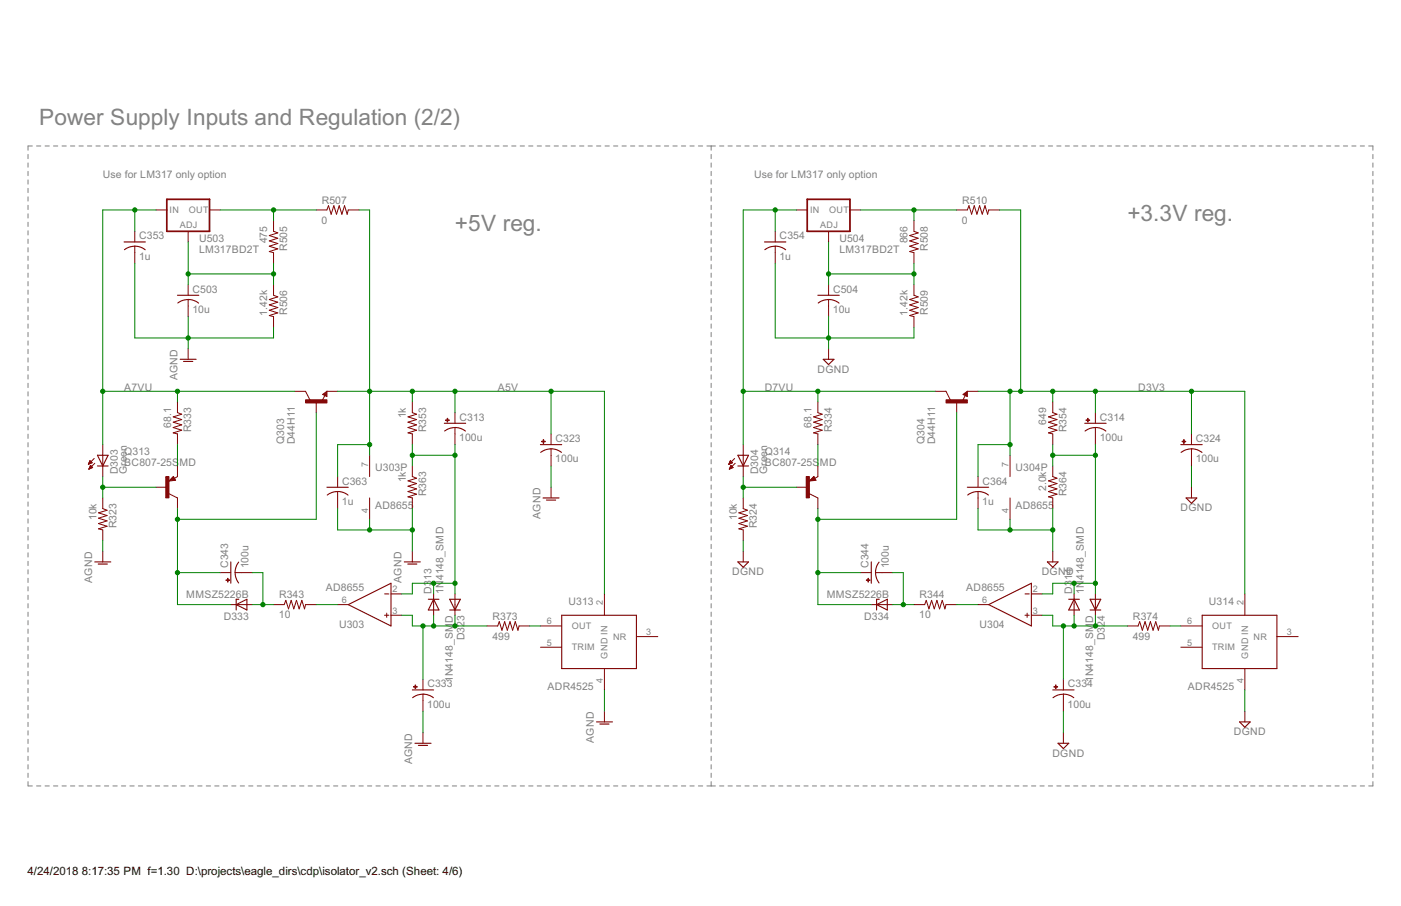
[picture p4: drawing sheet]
<svg xmlns="http://www.w3.org/2000/svg" width="432mm" height="279mm" viewBox="0 0 432 279" stroke-linecap="round" stroke-linejoin="round" font-family="sans-serif">
<defs><g id="words">
<g font-size="7.8" fill="#808080">
<text x="12.1" y="38.4">Power Supply Inputs and Regulation (2/2)</text>
<text x="140.2" y="71.3">+5V reg.</text>
<text x="347.5" y="68">+3.3V reg.</text>
</g>
<g font-size="4">
<text x="8.5" y="269.9">4/24/2018</text>
<text x="25.2" y="269.9">8:17:35 PM f=1.30 D:\projects\eagle_dirs\cdp\isolator_v2.sch (Sheet: 4/6)</text>
</g>
<g font-size="3.6" fill="#808080">
<text x="31.7" y="54.9">Use for LM317 only option</text>
<text x="232.4" y="54.9">Use for LM317 only option</text>
<text x="99.2" y="62.8">R507</text>
<text x="296.6" y="62.8">R510</text>
<text x="99.1" y="69">0</text>
<text x="296.5" y="69">0</text>
<text x="42.9" y="73.8">C353</text>
<text x="61.3" y="77.9">LM317BD2T</text>
<text x="61.3" y="74.6">U503</text>
<text x="82.3" y="75.1" transform="rotate(-90 82.3 75.1)">475</text>
<text x="88.6" y="77.5" transform="rotate(-90 88.6 77.5)">R505</text>
<text x="240.3" y="73.8">C354</text>
<text x="258.7" y="77.9">LM317BD2T</text>
<text x="258.7" y="74.6">U504</text>
<text x="279.7" y="75.1" transform="rotate(-90 279.7 75.1)">866</text>
<text x="285.9" y="77.5" transform="rotate(-90 285.9 77.5)">R508</text>
<text x="42.9" y="80">1u</text>
<text x="240.2" y="80">1u</text>
<text x="59.4" y="90.2">C503</text>
<text x="256.7" y="90.2">C504</text>
<text x="59.3" y="96.5">10u</text>
<text x="82.3" y="97.4" transform="rotate(-90 82.3 97.4)">1.42k</text>
<text x="88.6" y="97.2" transform="rotate(-90 88.6 97.2)">R506</text>
<text x="256.7" y="96.5">10u</text>
<text x="279.7" y="97.4" transform="rotate(-90 279.7 97.4)">1.42k</text>
<text x="285.9" y="97.2" transform="rotate(-90 285.9 97.2)">R509</text>
<text x="54.7" y="117.3" transform="rotate(-90 54.7 117.3)">AGND</text>
<text x="252" y="114.9">DGND</text>
<text x="38.3" y="120.7">A7VU</text>
<text x="153.4" y="120.7">A5V</text>
<text x="235.7" y="120.7">D7VU</text>
<text x="350.8" y="120.7">D3V3</text>
<text x="52.7" y="131.9" transform="rotate(-90 52.7 131.9)">68.1</text>
<text x="125.1" y="129" transform="rotate(-90 125.1 129)">1k</text>
<text x="141.6" y="129.7">C313</text>
<text x="250.1" y="131.9" transform="rotate(-90 250.1 131.9)">68.1</text>
<text x="322.5" y="131" transform="rotate(-90 322.5 131)">649</text>
<text x="339" y="129.7">C314</text>
<text x="58.9" y="133.4" transform="rotate(-90 58.9 133.4)">R333</text>
<text x="87.6" y="137.1" transform="rotate(-90 87.6 137.1)">Q303</text>
<text x="90.9" y="137.1" transform="rotate(-90 90.9 137.1)">D44H11</text>
<text x="131.3" y="133.4" transform="rotate(-90 131.3 133.4)">R353</text>
<text x="141.5" y="136">100u</text>
<text x="171.2" y="136.3">C323</text>
<text x="256.3" y="133.4" transform="rotate(-90 256.3 133.4)">R334</text>
<text x="285" y="137.1" transform="rotate(-90 285 137.1)">Q304</text>
<text x="288.3" y="137.1" transform="rotate(-90 288.3 137.1)">D44H11</text>
<text x="328.7" y="133.4" transform="rotate(-90 328.7 133.4)">R354</text>
<text x="338.9" y="136">100u</text>
<text x="368.6" y="136.3">C324</text>
<text x="38.3" y="143.7">BC807-25S</text>
<text x="38.3" y="140.4">Q313</text>
<text x="55.3" y="143.7">MD</text>
<text x="171.2" y="142.5">100u</text>
<text x="235.7" y="143.7">BC807-25S</text>
<text x="235.7" y="140.4">Q314</text>
<text x="252.7" y="143.7">MD</text>
<text x="368.5" y="142.5">100u</text>
<text x="36.3" y="146.3" transform="rotate(-90 36.3 146.3)">D303</text>
<text x="39.1" y="146.3" transform="rotate(-90 39.1 146.3)">Green</text>
<text x="105.4" y="149.4">C363</text>
<text x="115.6" y="145.3">U303P</text>
<text x="125.1" y="148.8" transform="rotate(-90 125.1 148.8)">1k</text>
<text x="233.7" y="146.3" transform="rotate(-90 233.7 146.3)">D304</text>
<text x="236.5" y="146.3" transform="rotate(-90 236.5 146.3)">Green</text>
<text x="302.8" y="149.4">C364</text>
<text x="313" y="145.3">U304P</text>
<text x="105.4" y="155.7">1u</text>
<text x="131.3" y="153.1" transform="rotate(-90 131.3 153.1)">R363</text>
<text x="302.7" y="155.7">1u</text>
<text x="322.5" y="151.5" transform="rotate(-90 322.5 151.5)">2.0k</text>
<text x="328.7" y="153.1" transform="rotate(-90 328.7 153.1)">R364</text>
<text x="29.7" y="160.4" transform="rotate(-90 29.7 160.4)">10k</text>
<text x="115.6" y="156.8">AD8655</text>
<text x="166.6" y="160.1" transform="rotate(-90 166.6 160.1)">AGND</text>
<text x="227.1" y="160.4" transform="rotate(-90 227.1 160.4)">10k</text>
<text x="313" y="156.8">AD8655</text>
<text x="363.8" y="157.7">DGND</text>
<text x="35.9" y="163" transform="rotate(-90 35.9 163)">R323</text>
<text x="233.3" y="163" transform="rotate(-90 233.3 163)">R324</text>
<text x="28.4" y="179.8" transform="rotate(-90 28.4 179.8)">AGND</text>
<text x="70.3" y="175.2" transform="rotate(-90 70.3 175.2)">C343</text>
<text x="76.6" y="175.3" transform="rotate(-90 76.6 175.3)">100u</text>
<text x="123.8" y="179.8" transform="rotate(-90 123.8 179.8)">AGND</text>
<text x="133" y="178.9" transform="rotate(-90 133 178.9)">13</text>
<text x="136.6" y="178.9" transform="rotate(-90 136.6 178.9)">4148_SMD</text>
<text x="225.7" y="177.4">DGND</text>
<text x="267.7" y="175.2" transform="rotate(-90 267.7 175.2)">C344</text>
<text x="274" y="175.3" transform="rotate(-90 274 175.3)">100u</text>
<text x="321.1" y="177.4">DGND</text>
<text x="330.4" y="178.9" transform="rotate(-90 330.4 178.9)">14</text>
<text x="334" y="178.9" transform="rotate(-90 334 178.9)">4148_SMD</text>
<text x="57.4" y="184.3">MMSZ5226B</text>
<text x="86" y="184.5">R343</text>
<text x="100.4" y="182.2">AD8655</text>
<text x="133" y="183.1" transform="rotate(-90 133 183.1)">D3</text>
<text x="136.6" y="183.2" transform="rotate(-90 136.6 183.2)">1N</text>
<text x="254.8" y="184.3">MMSZ5226B</text>
<text x="283.4" y="184.5">R344</text>
<text x="297.8" y="182.2">AD8655</text>
<text x="330.4" y="183.1" transform="rotate(-90 330.4 183.1)">D3</text>
<text x="334" y="183.2" transform="rotate(-90 334 183.2)">1N</text>
<text x="69" y="191.2">D333</text>
<text x="86" y="190.7">10</text>
<text x="151.8" y="191.1">R373</text>
<text x="175.2" y="186.5">U313</text>
<text x="266.4" y="191.2">D334</text>
<text x="283.3" y="190.7">10</text>
<text x="349.2" y="191.1">R374</text>
<text x="372.6" y="186.5">U314</text>
<text x="104.5" y="193.7">U303</text>
<text x="139.5" y="192.1" transform="rotate(-90 139.5 192.1)">D</text>
<text x="143.2" y="197.5" transform="rotate(-90 143.2 197.5)">D323</text>
<text x="151.7" y="197.3">499</text>
<text x="301.9" y="193.7">U304</text>
<text x="336.9" y="192.1" transform="rotate(-90 336.9 192.1)">D</text>
<text x="340.5" y="197.5" transform="rotate(-90 340.5 197.5)">D324</text>
<text x="349.1" y="197.3">499</text>
<text x="131.7" y="211.9">C333</text>
<text x="139.5" y="210.5" transform="rotate(-90 139.5 210.5)">1N4148_SM</text>
<text x="168.7" y="212.8">ADR4525</text>
<text x="329.1" y="211.9">C334</text>
<text x="336.9" y="210.5" transform="rotate(-90 336.9 210.5)">1N4148_SM</text>
<text x="366.1" y="212.8">ADR4525</text>
<text x="131.7" y="218.2">100u</text>
<text x="329.1" y="218.2">100u</text>
<text x="380.3" y="226.7">DGND</text>
<text x="183" y="229.2" transform="rotate(-90 183 229.2)">AGND</text>
<text x="324.3" y="233.3">DGND</text>
<text x="127.1" y="235.7" transform="rotate(-90 127.1 235.7)">AGND</text>
</g>
<g font-size="3.1" fill="#808080">
<text x="52.3" y="65.6">IN</text>
<text x="58.2" y="65.6">OUT</text>
<text x="249.7" y="65.6">IN</text>
<text x="255.6" y="65.6">OUT</text>
<text x="55.4" y="70.3">ADJ</text>
<text x="252.8" y="70.3">ADJ</text>
<text x="113.5" y="144" transform="rotate(-90 113.5 144)">7</text>
<text x="310.8" y="144" transform="rotate(-90 310.8 144)">7</text>
<text x="113.5" y="158.1" transform="rotate(-90 113.5 158.1)">4</text>
<text x="310.8" y="158.1" transform="rotate(-90 310.8 158.1)">4</text>
<text x="105.3" y="186">6</text>
<text x="121" y="182.7">2</text>
<text x="302.7" y="186">6</text>
<text x="318.3" y="182.7">2</text>
<text x="121" y="189.3">3</text>
<text x="185.8" y="186.7" transform="rotate(-90 185.8 186.7)">2</text>
<text x="318.3" y="189.3">3</text>
<text x="383.2" y="186.7" transform="rotate(-90 383.2 186.7)">2</text>
<text x="168.6" y="192.6">6</text>
<text x="176.2" y="194">OUT</text>
<text x="188.9" y="197.3">NR</text>
<text x="199.2" y="195.9">3</text>
<text x="365.9" y="192.6">6</text>
<text x="373.6" y="194">OUT</text>
<text x="386.3" y="197.3">NR</text>
<text x="396.6" y="195.9">3</text>
<text x="168.6" y="199.2">5</text>
<text x="176.2" y="200.6">TRIM</text>
<text x="187.3" y="203.1" transform="rotate(-90 187.3 203.1)">GND IN</text>
<text x="365.9" y="199.2">5</text>
<text x="373.6" y="200.6">TRIM</text>
<text x="384.7" y="203.1" transform="rotate(-90 384.7 203.1)">GND IN</text>
<text x="185.8" y="210.8" transform="rotate(-90 185.8 210.8)">4</text>
<text x="383.2" y="210.8" transform="rotate(-90 383.2 210.8)">4</text>
</g>
</g></defs>
<g fill="#808080" stroke="#808080" stroke-width=".31">
<path d="M8.6 45h1.4z"/>
<path d="M11.3 45h1.3z"/>
<path d="M13.9 45h1.3z"/>
<path d="M16.5 45h1.3z"/>
<path d="M19.1 45h1.3z"/>
<path d="M21.7 45h1.4z"/>
<path d="M24.3 45h1.4z"/>
<path d="M26.9 45h1.4z"/>
<path d="M29.6 45h1.3z"/>
<path d="M32.2 45h1.3z"/>
<path d="M34.8 45h1.3z"/>
<path d="M37.4 45h1.3z"/>
<path d="M40 45h1.3z"/>
<path d="M42.7 45h1.3z"/>
<path d="M45.3 45h1.3z"/>
<path d="M47.9 45h1.3z"/>
<path d="M50.5 45h1.3z"/>
<path d="M53.1 45h1.3z"/>
<path d="M55.7 45h1.3z"/>
<path d="M58.3 45h1.3z"/>
<path d="M60.9 45h1.4z"/>
<path d="M63.6 45h1.3z"/>
<path d="M66.2 45h1.3z"/>
<path d="M68.8 45h1.3z"/>
<path d="M71.4 45h1.3z"/>
<path d="M74 45h1.4z"/>
<path d="M76.6 45h1.4z"/>
<path d="M79.2 45h1.4z"/>
<path d="M81.9 45h1.3z"/>
<path d="M84.5 45h1.3z"/>
<path d="M87.1 45h1.3z"/>
<path d="M89.7 45h1.3z"/>
<path d="M92.3 45h1.3z"/>
<path d="M95 45h1.3z"/>
<path d="M97.6 45h1.3z"/>
<path d="M100.2 45h1.3z"/>
<path d="M102.8 45h1.3z"/>
<path d="M105.4 45h1.3z"/>
<path d="M108 45h1.3z"/>
<path d="M110.6 45h1.4z"/>
<path d="M113.3 45h1.3z"/>
<path d="M115.9 45h1.3z"/>
<path d="M118.5 45h1.3z"/>
<path d="M121.1 45h1.3z"/>
<path d="M123.7 45h1.3z"/>
<path d="M126.3 45h1.4z"/>
<path d="M128.9 45h1.4z"/>
<path d="M131.6 45h1.3z"/>
<path d="M134.2 45h1.3z"/>
<path d="M136.8 45h1.3z"/>
<path d="M139.4 45h1.3z"/>
<path d="M142 45h1.3z"/>
<path d="M144.6 45h1.4z"/>
<path d="M147.3 45h1.3z"/>
<path d="M149.9 45h1.3z"/>
<path d="M152.5 45h1.3z"/>
<path d="M155.1 45h1.3z"/>
<path d="M157.7 45h1.3z"/>
<path d="M160.3 45h1.3z"/>
<path d="M162.9 45h1.4z"/>
<path d="M165.6 45h1.3z"/>
<path d="M168.2 45h1.3z"/>
<path d="M170.8 45h1.3z"/>
<path d="M173.4 45h1.3z"/>
<path d="M176 45h1.3z"/>
<path d="M178.6 45h1.4z"/>
<path d="M181.3 45h1.3z"/>
<path d="M183.9 45h1.3z"/>
<path d="M186.5 45h1.3z"/>
<path d="M189.1 45h1.3z"/>
<path d="M191.7 45h1.3z"/>
<path d="M194.3 45h1.3z"/>
<path d="M196.9 45h1.4z"/>
<path d="M199.6 45h1.3z"/>
<path d="M202.2 45h1.3z"/>
<path d="M204.8 45h1.3z"/>
<path d="M207.4 45h1.3z"/>
<path d="M210 45h1.3z"/>
<path d="M212.6 45h1.4z"/>
<path d="M215.2 45h1.4z"/>
<path d="M217.9 45h1.3z"/>
<path d="M219.2 45h1.3z"/>
<path d="M221.8 45h1.3z"/>
<path d="M224.4 45h1.3z"/>
<path d="M227 45h1.3z"/>
<path d="M229.6 45h1.3z"/>
<path d="M232.2 45h1.3z"/>
<path d="M234.8 45h1.3z"/>
<path d="M237.4 45h1.3z"/>
<path d="M240 45h1.3z"/>
<path d="M242.6 45h1.3z"/>
<path d="M245.2 45h1.3z"/>
<path d="M247.8 45h1.3z"/>
<path d="M250.4 45h1.3z"/>
<path d="M253 45h1.3z"/>
<path d="M255.6 45h1.3z"/>
<path d="M258.1 45h1.4z"/>
<path d="M260.8 45h1.3z"/>
<path d="M263.4 45h1.3z"/>
<path d="M266 45h1.3z"/>
<path d="M268.5 45h1.4z"/>
<path d="M271.1 45h1.4z"/>
<path d="M273.7 45h1.3z"/>
<path d="M276.4 45h1.2z"/>
<path d="M278.9 45h1.3z"/>
<path d="M281.5 45h1.4z"/>
<path d="M284.1 45h1.3z"/>
<path d="M286.7 45h1.3z"/>
<path d="M289.3 45h1.3z"/>
<path d="M291.9 45h1.3z"/>
<path d="M294.5 45h1.3z"/>
<path d="M297.1 45h1.3z"/>
<path d="M299.7 45h1.3z"/>
<path d="M302.3 45h1.3z"/>
<path d="M304.9 45h1.3z"/>
<path d="M307.5 45h1.3z"/>
<path d="M310.1 45h1.3z"/>
<path d="M312.7 45h1.3z"/>
<path d="M315.3 45h1.3z"/>
<path d="M317.9 45h1.3z"/>
<path d="M320.5 45h1.3z"/>
<path d="M323.1 45h1.3z"/>
<path d="M325.7 45h1.3z"/>
<path d="M328.3 45h1.3z"/>
<path d="M330.9 45h1.3z"/>
<path d="M333.5 45h1.3z"/>
<path d="M336.1 45h1.3z"/>
<path d="M338.7 45h1.3z"/>
<path d="M341.3 45h1.3z"/>
<path d="M343.9 45h1.3z"/>
<path d="M346.5 45h1.3z"/>
<path d="M349.1 45h1.3z"/>
<path d="M351.7 45h1.3z"/>
<path d="M354.3 45h1.3z"/>
<path d="M356.9 45h1.3z"/>
<path d="M359.5 45h1.3z"/>
<path d="M362.1 45h1.3z"/>
<path d="M364.7 45h1.3z"/>
<path d="M367.3 45h1.3z"/>
<path d="M369.9 45h1.3z"/>
<path d="M372.5 45h1.3z"/>
<path d="M375.1 45h1.3z"/>
<path d="M377.7 45h1.3z"/>
<path d="M380.3 45h1.3z"/>
<path d="M382.9 45h1.3z"/>
<path d="M385.5 45h1.3z"/>
<path d="M388.1 45h1.3z"/>
<path d="M390.7 45h1.3z"/>
<path d="M393.3 45h1.3z"/>
<path d="M395.9 45h1.3z"/>
<path d="M398.5 45h1.3z"/>
<path d="M401 45h1.4z"/>
<path d="M403.6 45h1.4z"/>
<path d="M406.3 45h1.2z"/>
<path d="M408.9 45h1.2z"/>
<path d="M411.4 45h1.3z"/>
<path d="M414 45h1.4z"/>
<path d="M416.6 45h1.3z"/>
<path d="M419.2 45h1.3z"/>
<path d="M421.8 45h1.3z"/>
<path d="M423.1 45v1.3z"/>
<path d="M423.1 47.6v1.3z"/>
<path d="M423.1 50.2v1.4z"/>
<path d="M423.1 52.9v1.3z"/>
<path d="M423.1 55.5v1.3z"/>
<path d="M423.1 58.1v1.3z"/>
<path d="M423.1 60.7v1.3z"/>
<path d="M423.1 63.3v1.3z"/>
<path d="M423.1 65.9v1.3z"/>
<path d="M423.1 68.5v1.3z"/>
<path d="M423.1 71.1v1.4z"/>
<path d="M423.1 73.8v1.3z"/>
<path d="M423.1 76.4v1.3z"/>
<path d="M423.1 79v1.3z"/>
<path d="M423.1 81.6v1.3z"/>
<path d="M423.1 84.2v1.3z"/>
<path d="M423.1 86.8v1.4z"/>
<path d="M423.1 89.5v1.3z"/>
<path d="M423.1 92.1v1.3z"/>
<path d="M423.1 94.7v1.3z"/>
<path d="M423.1 97.3v1.3z"/>
<path d="M423.1 99.9v1.3z"/>
<path d="M423.1 102.5v1.3z"/>
<path d="M423.1 105.1v1.3z"/>
<path d="M423.1 107.7v1.4z"/>
<path d="M423.1 110.4v1.3z"/>
<path d="M423.1 113v1.3z"/>
<path d="M423.1 115.6v1.3z"/>
<path d="M423.1 118.2v1.3z"/>
<path d="M423.1 120.8v1.3z"/>
<path d="M423.1 123.4v1.4z"/>
<path d="M423.1 126v1.4z"/>
<path d="M423.1 128.7v1.3z"/>
<path d="M423.1 131.3v1.3z"/>
<path d="M423.1 133.9v1.3z"/>
<path d="M423.1 136.5v1.3z"/>
<path d="M423.1 139.1v1.3z"/>
<path d="M423.1 141.7v1.3z"/>
<path d="M423.1 144.3v1.3z"/>
<path d="M423.1 147v1.3z"/>
<path d="M423.1 149.6v1.3z"/>
<path d="M423.1 152.2v1.3z"/>
<path d="M423.1 154.8v1.3z"/>
<path d="M423.1 157.4v1.3z"/>
<path d="M423.1 160v1.3z"/>
<path d="M423.1 162.6v1.4z"/>
<path d="M423.1 165.2v1.4z"/>
<path d="M423.1 167.9v1.3z"/>
<path d="M423.1 170.5v1.3z"/>
<path d="M423.1 173.1v1.3z"/>
<path d="M423.1 175.7v1.3z"/>
<path d="M423.1 178.3v1.3z"/>
<path d="M423.1 180.9v1.3z"/>
<path d="M423.1 183.5v1.4z"/>
<path d="M423.1 186.2v1.3z"/>
<path d="M423.1 188.8v1.3z"/>
<path d="M423.1 191.4v1.3z"/>
<path d="M423.1 194v1.3z"/>
<path d="M423.1 196.6v1.3z"/>
<path d="M423.1 199.2v1.4z"/>
<path d="M423.1 201.8v1.4z"/>
<path d="M423.1 204.4v1.4z"/>
<path d="M423.1 207.1v1.3z"/>
<path d="M423.1 209.7v1.3z"/>
<path d="M423.1 212.3v1.3z"/>
<path d="M423.1 214.9v1.3z"/>
<path d="M423.1 217.5v1.3z"/>
<path d="M423.1 220.1v1.4z"/>
<path d="M423.1 222.8v1.3z"/>
<path d="M423.1 225.4v1.3z"/>
<path d="M423.1 228v1.3z"/>
<path d="M423.1 230.6v1.3z"/>
<path d="M423.1 233.2v1.3z"/>
<path d="M423.1 235.8v1.4z"/>
<path d="M423.1 238.4v1.4z"/>
<path d="M423.1 241v1.4z"/>
<path d="M421.9 242.4h1.2z"/>
<path d="M419.2 242.4h1.4z"/>
<path d="M416.6 242.4h1.4z"/>
<path d="M414.1 242.4h1.3z"/>
<path d="M411.5 242.4h1.2z"/>
<path d="M408.9 242.4h1.3z"/>
<path d="M406.3 242.4h1.3z"/>
<path d="M403.7 242.4h1.3z"/>
<path d="M401.1 242.4h1.3z"/>
<path d="M398.5 242.4h1.3z"/>
<path d="M395.9 242.4h1.3z"/>
<path d="M393.3 242.4h1.3z"/>
<path d="M390.7 242.4h1.3z"/>
<path d="M388.1 242.4h1.3z"/>
<path d="M385.5 242.4h1.3z"/>
<path d="M382.9 242.4h1.3z"/>
<path d="M380.3 242.4h1.3z"/>
<path d="M377.7 242.4h1.3z"/>
<path d="M375.1 242.4h1.3z"/>
<path d="M372.5 242.4h1.3z"/>
<path d="M369.9 242.4h1.3z"/>
<path d="M367.3 242.4h1.3z"/>
<path d="M364.7 242.4h1.3z"/>
<path d="M362.1 242.4h1.3z"/>
<path d="M359.5 242.4h1.3z"/>
<path d="M356.9 242.4h1.3z"/>
<path d="M354.3 242.4h1.3z"/>
<path d="M351.7 242.4h1.3z"/>
<path d="M349.1 242.4h1.3z"/>
<path d="M346.5 242.4h1.3z"/>
<path d="M343.9 242.4h1.3z"/>
<path d="M341.3 242.4h1.3z"/>
<path d="M338.7 242.4h1.3z"/>
<path d="M336.1 242.4h1.3z"/>
<path d="M333.5 242.4h1.3z"/>
<path d="M330.9 242.4h1.3z"/>
<path d="M328.3 242.4h1.3z"/>
<path d="M325.7 242.4h1.3z"/>
<path d="M323.1 242.4h1.3z"/>
<path d="M320.5 242.4h1.3z"/>
<path d="M317.9 242.4h1.3z"/>
<path d="M315.3 242.4h1.3z"/>
<path d="M312.7 242.4h1.3z"/>
<path d="M310.1 242.4h1.3z"/>
<path d="M307.5 242.4h1.3z"/>
<path d="M304.9 242.4h1.3z"/>
<path d="M302.3 242.4h1.3z"/>
<path d="M299.7 242.4h1.3z"/>
<path d="M297.1 242.4h1.3z"/>
<path d="M294.5 242.4h1.3z"/>
<path d="M292 242.4h1.2z"/>
<path d="M289.3 242.4h1.3z"/>
<path d="M286.7 242.4h1.4z"/>
<path d="M284.1 242.4h1.4z"/>
<path d="M281.6 242.4h1.3z"/>
<path d="M279 242.4h1.2z"/>
<path d="M276.4 242.4h1.3z"/>
<path d="M273.7 242.4h1.4z"/>
<path d="M271.2 242.4h1.3z"/>
<path d="M268.6 242.4h1.3z"/>
<path d="M266 242.4h1.3z"/>
<path d="M263.4 242.4h1.3z"/>
<path d="M260.8 242.4h1.3z"/>
<path d="M258.2 242.4h1.3z"/>
<path d="M255.6 242.4h1.3z"/>
<path d="M253 242.4h1.3z"/>
<path d="M250.4 242.4h1.3z"/>
<path d="M247.8 242.4h1.3z"/>
<path d="M245.2 242.4h1.3z"/>
<path d="M242.6 242.4h1.3z"/>
<path d="M240 242.4h1.3z"/>
<path d="M237.4 242.4h1.3z"/>
<path d="M234.8 242.4h1.3z"/>
<path d="M232.2 242.4h1.3z"/>
<path d="M229.6 242.4h1.3z"/>
<path d="M227 242.4h1.3z"/>
<path d="M224.4 242.4h1.3z"/>
<path d="M221.8 242.4h1.3z"/>
<path d="M219.2 242.4h1.3z"/>
<path d="M217.9 242.4h1.3z"/>
<path d="M215.2 242.4h1.4z"/>
<path d="M212.6 242.4h1.4z"/>
<path d="M210 242.4h1.3z"/>
<path d="M207.4 242.4h1.3z"/>
<path d="M204.8 242.4h1.3z"/>
<path d="M202.2 242.4h1.3z"/>
<path d="M199.6 242.4h1.3z"/>
<path d="M197 242.4h1.3z"/>
<path d="M194.3 242.4h1.3z"/>
<path d="M191.7 242.4h1.3z"/>
<path d="M189.1 242.4h1.3z"/>
<path d="M186.5 242.4h1.3z"/>
<path d="M183.9 242.4h1.3z"/>
<path d="M181.3 242.4h1.3z"/>
<path d="M178.6 242.4h1.4z"/>
<path d="M176 242.4h1.3z"/>
<path d="M173.4 242.4h1.3z"/>
<path d="M170.8 242.4h1.3z"/>
<path d="M168.2 242.4h1.3z"/>
<path d="M165.6 242.4h1.3z"/>
<path d="M162.9 242.4h1.4z"/>
<path d="M160.3 242.4h1.3z"/>
<path d="M157.7 242.4h1.3z"/>
<path d="M155.1 242.4h1.3z"/>
<path d="M152.5 242.4h1.3z"/>
<path d="M149.9 242.4h1.3z"/>
<path d="M147.3 242.4h1.3z"/>
<path d="M144.6 242.4h1.4z"/>
<path d="M142 242.4h1.3z"/>
<path d="M139.4 242.4h1.3z"/>
<path d="M136.8 242.4h1.3z"/>
<path d="M134.2 242.4h1.3z"/>
<path d="M131.6 242.4h1.3z"/>
<path d="M128.9 242.4h1.4z"/>
<path d="M126.3 242.4h1.4z"/>
<path d="M123.7 242.4h1.3z"/>
<path d="M121.1 242.4h1.3z"/>
<path d="M118.5 242.4h1.3z"/>
<path d="M115.9 242.4h1.3z"/>
<path d="M113.3 242.4h1.3z"/>
<path d="M110.6 242.4h1.4z"/>
<path d="M108 242.4h1.3z"/>
<path d="M105.4 242.4h1.3z"/>
<path d="M102.8 242.4h1.3z"/>
<path d="M100.2 242.4h1.3z"/>
<path d="M97.6 242.4h1.3z"/>
<path d="M95 242.4h1.3z"/>
<path d="M92.3 242.4h1.4z"/>
<path d="M89.7 242.4h1.3z"/>
<path d="M87.1 242.4h1.3z"/>
<path d="M84.5 242.4h1.3z"/>
<path d="M81.9 242.4h1.3z"/>
<path d="M79.3 242.4h1.3z"/>
<path d="M76.6 242.4h1.4z"/>
<path d="M74 242.4h1.4z"/>
<path d="M71.4 242.4h1.3z"/>
<path d="M68.8 242.4h1.3z"/>
<path d="M66.2 242.4h1.3z"/>
<path d="M63.6 242.4h1.3z"/>
<path d="M61 242.4h1.3z"/>
<path d="M58.3 242.4h1.4z"/>
<path d="M55.7 242.4h1.3z"/>
<path d="M53.1 242.4h1.3z"/>
<path d="M50.5 242.4h1.3z"/>
<path d="M47.9 242.4h1.3z"/>
<path d="M45.3 242.4h1.3z"/>
<path d="M42.7 242.4h1.3z"/>
<path d="M40 242.4h1.4z"/>
<path d="M37.4 242.4h1.3z"/>
<path d="M34.8 242.4h1.3z"/>
<path d="M32.2 242.4h1.3z"/>
<path d="M29.6 242.4h1.3z"/>
<path d="M27 242.4h1.3z"/>
<path d="M24.3 242.4h1.4z"/>
<path d="M21.7 242.4h1.4z"/>
<path d="M19.1 242.4h1.3z"/>
<path d="M16.5 242.4h1.3z"/>
<path d="M13.9 242.4h1.3z"/>
<path d="M11.3 242.4h1.3z"/>
<path d="M8.7 242.4h1.3z"/>
<path d="M8.6 241v1.4z"/>
<path d="M8.6 238.4v1.4z"/>
<path d="M8.6 235.8v1.4z"/>
<path d="M8.6 233.2v1.3z"/>
<path d="M8.6 230.6v1.3z"/>
<path d="M8.6 228v1.3z"/>
<path d="M8.6 225.4v1.3z"/>
<path d="M8.6 222.8v1.3z"/>
<path d="M8.6 220.1v1.4z"/>
<path d="M8.6 217.5v1.3z"/>
<path d="M8.6 214.9v1.3z"/>
<path d="M8.6 212.3v1.3z"/>
<path d="M8.6 209.7v1.3z"/>
<path d="M8.6 207.1v1.3z"/>
<path d="M8.6 204.4v1.4z"/>
<path d="M8.6 201.8v1.4z"/>
<path d="M8.6 199.2v1.4z"/>
<path d="M8.6 196.6v1.3z"/>
<path d="M8.6 194v1.3z"/>
<path d="M8.6 191.4v1.3z"/>
<path d="M8.6 188.8v1.3z"/>
<path d="M8.6 186.2v1.3z"/>
<path d="M8.6 183.6v1.3z"/>
<path d="M8.6 180.9v1.3z"/>
<path d="M8.6 178.3v1.3z"/>
<path d="M8.6 175.7v1.3z"/>
<path d="M8.6 173.1v1.3z"/>
<path d="M8.6 170.5v1.3z"/>
<path d="M8.6 167.9v1.3z"/>
<path d="M8.6 165.2v1.4z"/>
<path d="M8.6 162.6v1.4z"/>
<path d="M8.6 160v1.3z"/>
<path d="M8.6 157.4v1.3z"/>
<path d="M8.6 154.8v1.3z"/>
<path d="M8.6 152.2v1.3z"/>
<path d="M8.6 149.6v1.3z"/>
<path d="M8.6 147v1.3z"/>
<path d="M8.6 144.3v1.4z"/>
<path d="M8.6 141.7v1.3z"/>
<path d="M8.6 139.1v1.3z"/>
<path d="M8.6 136.5v1.3z"/>
<path d="M8.6 133.9v1.3z"/>
<path d="M8.6 131.3v1.3z"/>
<path d="M8.6 128.7v1.3z"/>
<path d="M8.6 126v1.4z"/>
<path d="M8.6 123.4v1.4z"/>
<path d="M8.6 120.8v1.3z"/>
<path d="M8.6 118.2v1.3z"/>
<path d="M8.6 115.6v1.3z"/>
<path d="M8.6 113v1.3z"/>
<path d="M8.6 110.4v1.3z"/>
<path d="M8.6 107.7v1.4z"/>
<path d="M8.6 105.1v1.3z"/>
<path d="M8.6 102.5v1.3z"/>
<path d="M8.6 99.9v1.3z"/>
<path d="M8.6 97.3v1.3z"/>
<path d="M8.6 94.7v1.3z"/>
<path d="M8.6 92.1v1.3z"/>
<path d="M8.6 89.5v1.3z"/>
<path d="M8.6 86.8v1.4z"/>
<path d="M8.6 84.2v1.3z"/>
<path d="M8.6 81.6v1.3z"/>
<path d="M8.6 79v1.3z"/>
<path d="M8.6 76.4v1.3z"/>
<path d="M8.6 73.8v1.3z"/>
<path d="M8.6 71.2v1.3z"/>
<path d="M8.6 68.5v1.3z"/>
<path d="M8.6 65.9v1.3z"/>
<path d="M8.6 63.3v1.3z"/>
<path d="M8.6 60.7v1.3z"/>
<path d="M8.6 58.1v1.3z"/>
<path d="M8.6 55.5v1.3z"/>
<path d="M8.6 52.9v1.3z"/>
<path d="M8.6 50.2v1.4z"/>
<path d="M8.6 47.6v1.3z"/>
<path d="M8.6 45v1.3z"/>
<path d="M219.2 45v1.3z"/>
<path d="M219.2 47.6v1.3z"/>
<path d="M219.2 50.2v1.4z"/>
<path d="M219.2 52.9v1.3z"/>
<path d="M219.2 55.5v1.3z"/>
<path d="M219.2 58.1v1.3z"/>
<path d="M219.2 60.7v1.3z"/>
<path d="M219.2 63.3v1.3z"/>
<path d="M219.2 65.9v1.3z"/>
<path d="M219.2 68.5v1.3z"/>
<path d="M219.2 71.1v1.4z"/>
<path d="M219.2 73.8v1.3z"/>
<path d="M219.2 76.4v1.3z"/>
<path d="M219.2 79v1.3z"/>
<path d="M219.2 81.6v1.3z"/>
<path d="M219.2 84.2v1.3z"/>
<path d="M219.2 86.8v1.4z"/>
<path d="M219.2 89.5v1.3z"/>
<path d="M219.2 92.1v1.3z"/>
<path d="M219.2 94.7v1.3z"/>
<path d="M219.2 97.3v1.3z"/>
<path d="M219.2 99.9v1.3z"/>
<path d="M219.2 102.5v1.3z"/>
<path d="M219.2 105.1v1.3z"/>
<path d="M219.2 107.7v1.4z"/>
<path d="M219.2 110.4v1.3z"/>
<path d="M219.2 113v1.3z"/>
<path d="M219.2 115.6v1.3z"/>
<path d="M219.2 118.2v1.3z"/>
<path d="M219.2 120.8v1.3z"/>
<path d="M219.2 123.4v1.4z"/>
<path d="M219.2 126v1.4z"/>
<path d="M219.2 128.7v1.3z"/>
<path d="M219.2 131.3v1.3z"/>
<path d="M219.2 133.9v1.3z"/>
<path d="M219.2 136.5v1.3z"/>
<path d="M219.2 139.1v1.3z"/>
<path d="M219.2 141.7v1.3z"/>
<path d="M219.2 144.3v1.3z"/>
<path d="M219.2 147v1.3z"/>
<path d="M219.2 149.6v1.3z"/>
<path d="M219.2 152.2v1.3z"/>
<path d="M219.2 154.8v1.3z"/>
<path d="M219.2 157.4v1.3z"/>
<path d="M219.2 160v1.3z"/>
<path d="M219.2 162.6v1.4z"/>
<path d="M219.2 165.2v1.4z"/>
<path d="M219.2 167.9v1.3z"/>
<path d="M219.2 170.5v1.3z"/>
<path d="M219.2 173.1v1.3z"/>
<path d="M219.2 175.7v1.3z"/>
<path d="M219.2 178.3v1.3z"/>
<path d="M219.2 180.9v1.3z"/>
<path d="M219.2 183.5v1.4z"/>
<path d="M219.2 186.2v1.3z"/>
<path d="M219.2 188.8v1.3z"/>
<path d="M219.2 191.4v1.3z"/>
<path d="M219.2 194v1.3z"/>
<path d="M219.2 196.6v1.3z"/>
<path d="M219.2 199.2v1.4z"/>
<path d="M219.2 201.8v1.4z"/>
<path d="M219.2 204.4v1.4z"/>
<path d="M219.2 207.1v1.3z"/>
<path d="M219.2 209.7v1.3z"/>
<path d="M219.2 212.3v1.3z"/>
<path d="M219.2 214.9v1.3z"/>
<path d="M219.2 217.5v1.3z"/>
<path d="M219.2 220.1v1.4z"/>
<path d="M219.2 222.8v1.3z"/>
<path d="M219.2 225.4v1.3z"/>
<path d="M219.2 228v1.3z"/>
<path d="M219.2 230.6v1.3z"/>
<path d="M219.2 233.2v1.3z"/>
<path d="M219.2 235.8v1.4z"/>
<path d="M219.2 238.4v1.4z"/>
<path d="M219.2 241v1.4z"/>
</g>
<g fill="#800000" stroke="#800000" stroke-width=".34">
<path d="M33.3 140.4l-1.6 3.3z"/>
<path d="M30 140.4l1.7 3.3z"/>
<path d="M31.7 143.7h1.6z"/>
<path d="M30 143.7h1.7z"/>
<path d="M31.7 140.4h1.6z"/>
<path d="M30 140.4h1.7z"/>
<path d="M71.1 173.3v6.6z"/>
<path d="M72.8 186.5l3.3-1.7z"/>
<path d="M72.8 186.5l3.3 1.6z"/>
<path d="M72.8 186.5v1.6z"/>
<path d="M76.1 184.8v3.3z"/>
<path d="M72.8 184.8v1.7z"/>
<path d="M72.8 184.8h.8z"/>
<path d="M120.5 179.9v13.1z"/>
<path d="M107.3 186.5l13.2-6.6z"/>
<path d="M107.3 186.5l13.2 6.5z"/>
<path d="M133.6 184.8l1.7 3.3z"/>
<path d="M133.6 184.8l-1.6 3.3z"/>
<path d="M132 184.8h1.6z"/>
<path d="M132 188.1h3.3z"/>
<path d="M133.6 184.8h1.7z"/>
<path d="M138.6 184.8l1.6 3.3z"/>
<path d="M141.9 184.8l-1.7 3.3z"/>
<path d="M140.2 188.1h1.7z"/>
<path d="M138.6 184.8h3.3z"/>
<path d="M138.6 188.1h1.6z"/>
<path d="M100.6 121v1z"/>
<path d="M99.8 121.6l.8-.6z"/>
<path d="M99.8 121.6l.6 .4z"/>
<path d="M100.4 121.5v.5z"/>
<path d="M100.1 121.6l.3-.1z"/>
<path d="M127.1 212.8h6.5z"/>
<path d="M166.6 137.1h6.5z"/>
<path d="M136.9 130.5h6.6z"/>
<path d="M173.1 189.7h23.1z"/>
<path d="M173.1 189.7v16.5z"/>
<path d="M173.1 206.2h23.1z"/>
<path d="M196.2 189.7v16.5z"/>
<path d="M100.8 150.3h6.5z"/>
<path d="M230.7 140.4l-1.6 3.3z"/>
<path d="M227.4 140.4l1.7 3.3z"/>
<path d="M229.1 143.7h1.6z"/>
<path d="M227.4 143.7h1.7z"/>
<path d="M229.1 140.4h1.6z"/>
<path d="M227.4 140.4h1.7z"/>
<path d="M268.5 173.3v6.6z"/>
<path d="M270.2 186.5l3.3-1.7z"/>
<path d="M270.2 186.5l3.3 1.6z"/>
<path d="M270.2 186.5v1.6z"/>
<path d="M273.5 184.8v3.3z"/>
<path d="M270.2 184.8v1.7z"/>
<path d="M270.2 184.8h.8z"/>
<path d="M317.9 179.9v13.1z"/>
<path d="M304.7 186.5l13.2-6.6z"/>
<path d="M304.7 186.5l13.2 6.5z"/>
<path d="M331 184.8l1.7 3.3z"/>
<path d="M331 184.8l-1.6 3.3z"/>
<path d="M329.4 184.8h1.6z"/>
<path d="M329.4 188.1h3.3z"/>
<path d="M331 184.8h1.7z"/>
<path d="M336 184.8l1.6 3.3z"/>
<path d="M339.3 184.8l-1.7 3.3z"/>
<path d="M337.6 188.1h1.7z"/>
<path d="M336 184.8h3.3z"/>
<path d="M336 188.1h1.6z"/>
<path d="M298 121v1z"/>
<path d="M297.2 121.6l.8-.6z"/>
<path d="M297.2 121.6l.6 .4z"/>
<path d="M297.8 121.5v.5z"/>
<path d="M297.5 121.6l.3-.1z"/>
<path d="M324.5 212.8h6.5z"/>
<path d="M363.9 137.1h6.6z"/>
<path d="M334.3 130.5h6.6z"/>
<path d="M370.5 189.7h23.1z"/>
<path d="M370.5 189.7v16.5z"/>
<path d="M370.5 206.2h23.1z"/>
<path d="M393.6 189.7v16.5z"/>
<path d="M298.1 150.3h6.6z"/>
<path d="M38.2 74.6h6.6z"/>
<path d="M54.7 91.1h6.6z"/>
<path d="M235.6 74.6h6.6z"/>
<path d="M252.1 91.1h6.6z"/>
<path d="M53.4 147.2l.5 .8z"/>
<path d="M53.4 147.2l-1 .9z"/>
<path d="M52.4 148.1l1.3-.1z"/>
<path d="M53.4 147.5l.3 .5z"/>
<path d="M52.9 147.8l.5-.3z"/>
<path d="M52.9 147.8h.5z"/>
<path d="M250.8 147.2l.5 .8z"/>
<path d="M250.8 147.2l-1 .9z"/>
<path d="M249.8 148.1l1.3-.1z"/>
<path d="M250.8 147.5l.3 .5z"/>
<path d="M250.3 147.8l.5-.3z"/>
<path d="M250.3 147.8h.5z"/>
<path d="M29.2 173.3h4.9z"/>
<path d="M30.3 173.9h2.8z"/>
<path d="M55.5 110.8h5z"/>
<path d="M56.6 111.5h2.8z"/>
<path d="M127.9 229.2h4.9z"/>
<path d="M128.9 229.9h2.9z"/>
<path d="M124.6 173.3h4.9z"/>
<path d="M125.7 173.9h2.8z"/>
<path d="M167.4 153.6h4.9z"/>
<path d="M168.4 154.2h2.9z"/>
<path d="M183.8 222.6h5z"/>
<path d="M184.9 223.3h2.8z"/>
<path d="M227.4 173.3h3.3z"/>
<path d="M230.7 173.3l-1.6 1.6z"/>
<path d="M227.4 173.3l1.7 1.6z"/>
<path d="M253.7 110.8h3.3z"/>
<path d="M255.4 112.4l1.6-1.6z"/>
<path d="M253.7 110.8l1.7 1.6z"/>
<path d="M322.8 173.3h3.3z"/>
<path d="M326.1 173.3l-1.6 1.6z"/>
<path d="M322.8 173.3l1.7 1.6z"/>
<path d="M326.1 229.2h3.3z"/>
<path d="M329.4 229.2l-1.7 1.7z"/>
<path d="M326.1 229.2l1.6 1.7z"/>
<path d="M382 222.6h3.3z"/>
<path d="M385.3 222.6l-1.6 1.7z"/>
<path d="M382 222.6l1.7 1.7z"/>
<path d="M365.6 153.6h3.3z"/>
<path d="M367.2 155.2l1.7-1.6z"/>
<path d="M365.6 153.6l1.6 1.6z"/>
</g>
<g fill="#800000" stroke="#800000" stroke-width=".31">
<path d="M31.7 143.7v3.3z"/>
<path d="M31.7 137.1v3.3z"/>
<path d="M31.7 140.4v3.3z"/>
<path d="M29 141.4l-1.8 1.8z"/>
<path d="M27.4 144.7l1.8-1.8z"/>
<path d="M27.7 142l-.5 1.2z"/>
<path d="M27.7 142l.7 .7z"/>
<path d="M27.2 143.2l1.2-.5z"/>
<path d="M27.3 143h.4z"/>
<path d="M27.4 142.8h.7z"/>
<path d="M27.5 142.7h.8z"/>
<path d="M27.5 142.5h.7z"/>
<path d="M27.6 142.3h.4z"/>
<path d="M27.7 142.2h.2z"/>
<path d="M27.9 143.5l-.5 1.2z"/>
<path d="M27.9 143.5l.7 .7z"/>
<path d="M27.4 144.7l1.2-.5z"/>
<path d="M27.5 144.5h.3z"/>
<path d="M27.5 144.3h.7z"/>
<path d="M27.6 144.2h.9z"/>
<path d="M27.7 144h.7z"/>
<path d="M27.7 143.8h.5z"/>
<path d="M27.8 143.7h.2z"/>
<path d="M31.7 163.4v3.3z"/>
<path d="M31.7 153.6v3.2z"/>
<path d="M31.7 156.8l1.3 .6z"/>
<path d="M30.4 158.2l2.6-.8z"/>
<path d="M30.4 158.2l2.6 .8z"/>
<path d="M30.4 159.8l2.6-.8z"/>
<path d="M30.4 159.8l2.6 .8z"/>
<path d="M30.4 161.5l2.6-.9z"/>
<path d="M30.4 161.5l2.6 .8z"/>
<path d="M30.4 163.1l2.6-.8z"/>
<path d="M30.4 163.1l1.3 .3z"/>
<path d="M54.7 133.8v3.3z"/>
<path d="M54.7 124v3.3z"/>
<path d="M54.7 127.3l1.3 .4z"/>
<path d="M53.4 128.6l2.6-.9z"/>
<path d="M53.4 128.6l2.6 .8z"/>
<path d="M53.4 130.2l2.6-.8z"/>
<path d="M53.4 130.2l2.6 .8z"/>
<path d="M53.4 131.8l2.6-.8z"/>
<path d="M53.4 131.8l2.6 .9z"/>
<path d="M53.4 133.5l2.6-.8z"/>
<path d="M53.4 133.5l1.3 .3z"/>
<path d="M72.5 176.6h1.9z"/>
<path d="M67.9 176.6h3.2z"/>
<path d="M74.4 176.6h3.3z"/>
<path d="M74.4 186.5h3.3z"/>
<path d="M71.1 186.5h3.3z"/>
<path d="M94.2 186.5h3.3z"/>
<path d="M84.3 186.5h3.3z"/>
<path d="M88.1 185.1l-.5 1.4z"/>
<path d="M88.1 185.1l.8 2.7z"/>
<path d="M89.7 185.1l-.8 2.7z"/>
<path d="M89.7 185.1l.9 2.7z"/>
<path d="M91.4 185.1l-.8 2.7z"/>
<path d="M91.4 185.1l.8 2.7z"/>
<path d="M93 185.1l-.8 2.7z"/>
<path d="M93 185.1l.9 2.7z"/>
<path d="M94.2 186.5l-.3 1.3z"/>
<path d="M120.5 189.7h3.3z"/>
<path d="M120.5 183.2h3.3z"/>
<path d="M104.1 186.5h3.2z"/>
<path d="M118.5 189.7h1.3z"/>
<path d="M119.2 189.1v1.3z"/>
<path d="M118.5 183.2h1.3z"/>
<path d="M113.9 140.4v6.6z"/>
<path d="M113.9 153.6v6.5z"/>
<path d="M133.6 186.5v3.2z"/>
<path d="M133.6 183.2v3.3z"/>
<path d="M140.2 183.2v3.3z"/>
<path d="M140.2 186.5v3.2z"/>
<path d="M97.5 124v3.3z"/>
<path d="M100.8 120.7h3.3z"/>
<path d="M90.9 120.7h3.3z"/>
<path d="M94.2 120.7l1.3 2.6z"/>
<path d="M99.4 121.6l1.4-.9z"/>
<path d="M100.8 120.7v1.6z"/>
<path d="M99.4 121.6l1.4 .7z"/>
<path d="M100.1 122l-.8 1.5z"/>
<path d="M130.4 214.1v1.9z"/>
<path d="M130.4 209.5v3.3z"/>
<path d="M130.4 216v3.4z"/>
<path d="M160 193h3.3z"/>
<path d="M150.1 193h3.3z"/>
<path d="M153.9 191.7l-.5 1.3z"/>
<path d="M153.9 191.7l.8 2.7z"/>
<path d="M155.5 191.7l-.8 2.7z"/>
<path d="M155.5 191.7l.9 2.7z"/>
<path d="M157.2 191.7l-.8 2.7z"/>
<path d="M157.2 191.7l.8 2.7z"/>
<path d="M158.8 191.7l-.8 2.7z"/>
<path d="M158.8 191.7l.8 2.7z"/>
<path d="M160 193l-.4 1.4z"/>
<path d="M169.8 138.4v2z"/>
<path d="M169.8 133.8v3.3z"/>
<path d="M169.8 140.4v3.3z"/>
<path d="M127.1 133.8v3.3z"/>
<path d="M127.1 124v3.3z"/>
<path d="M127.1 127.3l1.3 .4z"/>
<path d="M125.8 128.6l2.6-.9z"/>
<path d="M125.8 128.6l2.6 .8z"/>
<path d="M125.8 130.2l2.6-.8z"/>
<path d="M125.8 130.2l2.6 .8z"/>
<path d="M125.8 131.8l2.6-.8z"/>
<path d="M125.8 131.8l2.6 .9z"/>
<path d="M125.8 133.5l2.6-.8z"/>
<path d="M125.8 133.5l1.3 .3z"/>
<path d="M127.1 153.6v3.2z"/>
<path d="M127.1 143.7v3.3z"/>
<path d="M127.1 147l1.3 .5z"/>
<path d="M125.8 148.3l2.6-.8z"/>
<path d="M125.8 148.3l2.6 .8z"/>
<path d="M125.8 149.9l2.6-.8z"/>
<path d="M125.8 149.9l2.6 .9z"/>
<path d="M125.8 151.6l2.6-.8z"/>
<path d="M125.8 151.6l2.6 .8z"/>
<path d="M125.8 153.2l2.6-.8z"/>
<path d="M125.8 153.2l1.3 .4z"/>
<path d="M140.2 131.8v2z"/>
<path d="M140.2 127.3v3.2z"/>
<path d="M140.2 133.8v3.3z"/>
<path d="M196.2 196.3h6.5z"/>
<path d="M186.3 206.2v6.6z"/>
<path d="M186.3 183.2v6.5z"/>
<path d="M166.6 193h6.5z"/>
<path d="M166.6 199.6h6.5z"/>
<path d="M104.1 151.6v2z"/>
<path d="M104.1 147v3.3z"/>
<path d="M104.1 153.6v3.2z"/>
<path d="M229.1 143.7v3.3z"/>
<path d="M229.1 137.1v3.3z"/>
<path d="M229.1 140.4v3.3z"/>
<path d="M226.4 141.4l-1.8 1.8z"/>
<path d="M226.6 142.9l-1.8 1.8z"/>
<path d="M225.1 142l-.5 1.2z"/>
<path d="M225.1 142l.7 .7z"/>
<path d="M224.6 143.2l1.2-.5z"/>
<path d="M224.7 143h.4z"/>
<path d="M224.8 142.8h.7z"/>
<path d="M224.8 142.7h.9z"/>
<path d="M224.9 142.5h.7z"/>
<path d="M225 142.3h.4z"/>
<path d="M225 142.2h.2z"/>
<path d="M225.3 143.5l-.5 1.2z"/>
<path d="M225.3 143.5l.6 .7z"/>
<path d="M224.8 144.7l1.1-.5z"/>
<path d="M224.9 144.5h.3z"/>
<path d="M224.9 144.3h.7z"/>
<path d="M225 144.2h.9z"/>
<path d="M225.1 144h.6z"/>
<path d="M225.1 143.8h.5z"/>
<path d="M225.2 143.7h.2z"/>
<path d="M229.1 163.4v3.3z"/>
<path d="M229.1 153.6v3.2z"/>
<path d="M229.1 156.8l1.3 .6z"/>
<path d="M227.7 158.2l2.7-.8z"/>
<path d="M227.7 158.2l2.7 .8z"/>
<path d="M227.7 159.8l2.7-.8z"/>
<path d="M227.7 159.8l2.7 .8z"/>
<path d="M227.7 161.5l2.7-.9z"/>
<path d="M227.7 161.5l2.7 .8z"/>
<path d="M227.7 163.1l2.7-.8z"/>
<path d="M227.7 163.1l1.4 .3z"/>
<path d="M252.1 133.8v3.3z"/>
<path d="M252.1 124v3.3z"/>
<path d="M252.1 127.3l1.3 .4z"/>
<path d="M250.8 128.6l2.6-.9z"/>
<path d="M250.8 128.6l2.6 .8z"/>
<path d="M250.8 130.2l2.6-.8z"/>
<path d="M250.8 130.2l2.6 .8z"/>
<path d="M250.8 131.8l2.6-.8z"/>
<path d="M250.8 131.8l2.6 .9z"/>
<path d="M250.8 133.5l2.6-.8z"/>
<path d="M250.8 133.5l1.3 .3z"/>
<path d="M269.9 176.6h1.9z"/>
<path d="M265.2 176.6h3.3z"/>
<path d="M271.8 176.6h3.3z"/>
<path d="M271.8 186.5h3.3z"/>
<path d="M268.5 186.5h3.3z"/>
<path d="M291.6 186.5h3.3z"/>
<path d="M281.7 186.5h3.3z"/>
<path d="M285.5 185.1l-.5 1.4z"/>
<path d="M285.5 185.1l.8 2.7z"/>
<path d="M287.1 185.1l-.8 2.7z"/>
<path d="M287.1 185.1l.9 2.7z"/>
<path d="M288.8 185.1l-.8 2.7z"/>
<path d="M288.8 185.1l.8 2.7z"/>
<path d="M290.4 185.1l-.8 2.7z"/>
<path d="M290.4 185.1l.8 2.7z"/>
<path d="M291.6 186.5l-.4 1.3z"/>
<path d="M317.9 189.7h3.3z"/>
<path d="M317.9 183.2h3.3z"/>
<path d="M301.4 186.5h3.3z"/>
<path d="M315.9 189.7h1.3z"/>
<path d="M316.6 189.1v1.3z"/>
<path d="M315.9 183.2h1.3z"/>
<path d="M311.3 140.4v6.6z"/>
<path d="M311.3 153.6v6.5z"/>
<path d="M331 186.5v3.2z"/>
<path d="M331 183.2v3.3z"/>
<path d="M337.6 183.2v3.3z"/>
<path d="M337.6 186.5v3.2z"/>
<path d="M294.9 124v3.3z"/>
<path d="M298.1 120.7h3.3z"/>
<path d="M288.3 120.7h3.3z"/>
<path d="M291.6 120.7l1.3 2.6z"/>
<path d="M296.8 121.6l1.3-.9z"/>
<path d="M298.1 120.7v1.6z"/>
<path d="M296.8 121.6l1.3 .7z"/>
<path d="M297.5 122l-.8 1.5z"/>
<path d="M327.7 214.1v1.9z"/>
<path d="M327.7 209.5v3.3z"/>
<path d="M327.7 216v3.4z"/>
<path d="M357.4 193h3.2z"/>
<path d="M347.5 193h3.3z"/>
<path d="M351.3 191.7l-.5 1.3z"/>
<path d="M351.3 191.7l.8 2.7z"/>
<path d="M352.9 191.7l-.8 2.7z"/>
<path d="M352.9 191.7l.8 2.7z"/>
<path d="M354.6 191.7l-.9 2.7z"/>
<path d="M354.6 191.7l.8 2.7z"/>
<path d="M356.2 191.7l-.8 2.7z"/>
<path d="M356.2 191.7l.8 2.7z"/>
<path d="M357.4 193l-.4 1.4z"/>
<path d="M367.2 138.4v2z"/>
<path d="M367.2 133.8v3.3z"/>
<path d="M367.2 140.4v3.3z"/>
<path d="M324.5 133.8v3.3z"/>
<path d="M324.5 124v3.3z"/>
<path d="M324.5 127.3l1.3 .4z"/>
<path d="M323.2 128.6l2.6-.9z"/>
<path d="M323.2 128.6l2.6 .8z"/>
<path d="M323.2 130.2l2.6-.8z"/>
<path d="M323.2 130.2l2.6 .8z"/>
<path d="M323.2 131.8l2.6-.8z"/>
<path d="M323.2 131.8l2.6 .9z"/>
<path d="M323.2 133.5l2.6-.8z"/>
<path d="M323.2 133.5l1.3 .3z"/>
<path d="M324.5 153.6v3.2z"/>
<path d="M324.5 143.7v3.3z"/>
<path d="M324.5 147l1.3 .5z"/>
<path d="M323.2 148.3l2.6-.8z"/>
<path d="M323.2 148.3l2.6 .8z"/>
<path d="M323.2 149.9l2.6-.8z"/>
<path d="M323.2 149.9l2.6 .9z"/>
<path d="M323.2 151.6l2.6-.8z"/>
<path d="M323.2 151.6l2.6 .8z"/>
<path d="M323.2 153.2l2.6-.8z"/>
<path d="M323.2 153.2l1.3 .4z"/>
<path d="M337.6 131.8v2z"/>
<path d="M337.6 127.3v3.2z"/>
<path d="M337.6 133.8v3.3z"/>
<path d="M393.6 196.3h6.5z"/>
<path d="M383.7 206.2v6.6z"/>
<path d="M383.7 183.2v6.5z"/>
<path d="M363.9 193h6.6z"/>
<path d="M363.9 199.6h6.6z"/>
<path d="M301.4 151.6v2z"/>
<path d="M301.4 147v3.3z"/>
<path d="M301.4 153.6v3.2z"/>
<path d="M48.1 64.7h3.3z"/>
<path d="M58 71.3v3.3z"/>
<path d="M64.6 64.7h3.3z"/>
<path d="M41.6 75.9v2z"/>
<path d="M41.6 71.3v3.3z"/>
<path d="M41.6 77.9v3.3z"/>
<path d="M84.3 77.9v3.3z"/>
<path d="M84.3 68v3.3z"/>
<path d="M84.3 71.3l1.3 .5z"/>
<path d="M83 72.6l2.6-.8z"/>
<path d="M83 72.6l2.6 .9z"/>
<path d="M83 74.3l2.6-.8z"/>
<path d="M83 74.3l2.6 .8z"/>
<path d="M83 75.9l2.6-.8z"/>
<path d="M83 75.9l2.6 .9z"/>
<path d="M83 77.6l2.6-.8z"/>
<path d="M83 77.6l1.3 .3z"/>
<path d="M84.3 97.6v3.3z"/>
<path d="M84.3 87.8v3.3z"/>
<path d="M84.3 91.1l1.3 .4z"/>
<path d="M83 92.4l2.6-.9z"/>
<path d="M83 92.4l2.6 .8z"/>
<path d="M83 94l2.6-.8z"/>
<path d="M83 94l2.6 .8z"/>
<path d="M83 95.7l2.6-.9z"/>
<path d="M83 95.7l2.6 .8z"/>
<path d="M83 97.3l2.6-.8z"/>
<path d="M83 97.3l1.3 .3z"/>
<path d="M58 92.4v2z"/>
<path d="M58 87.8v3.3z"/>
<path d="M58 94.4v3.2z"/>
<path d="M107.3 64.7h3.3z"/>
<path d="M97.5 64.7h3.3z"/>
<path d="M101.2 63.4l-.4 1.3z"/>
<path d="M101.2 63.4l.9 2.7z"/>
<path d="M102.9 63.4l-.8 2.7z"/>
<path d="M102.9 63.4l.8 2.7z"/>
<path d="M104.5 63.4l-.8 2.7z"/>
<path d="M104.5 63.4l.9 2.7z"/>
<path d="M106.2 63.4l-.8 2.7z"/>
<path d="M106.2 63.4l.8 2.7z"/>
<path d="M107.3 64.7l-.3 1.4z"/>
<path d="M245.5 64.7h3.3z"/>
<path d="M255.4 71.3v3.3z"/>
<path d="M262 64.7h3.2z"/>
<path d="M238.9 75.9v2z"/>
<path d="M238.9 71.3v3.3z"/>
<path d="M238.9 77.9v3.3z"/>
<path d="M281.7 77.9v3.3z"/>
<path d="M281.7 68v3.3z"/>
<path d="M281.7 71.3l1.3 .5z"/>
<path d="M280.4 72.6l2.6-.8z"/>
<path d="M280.4 72.6l2.6 .9z"/>
<path d="M280.4 74.3l2.6-.8z"/>
<path d="M280.4 74.3l2.6 .8z"/>
<path d="M280.4 75.9l2.6-.8z"/>
<path d="M280.4 75.9l2.6 .9z"/>
<path d="M280.4 77.6l2.6-.8z"/>
<path d="M280.4 77.6l1.3 .3z"/>
<path d="M281.7 97.6v3.3z"/>
<path d="M281.7 87.8v3.3z"/>
<path d="M281.7 91.1l1.3 .4z"/>
<path d="M280.4 92.4l2.6-.9z"/>
<path d="M280.4 92.4l2.6 .8z"/>
<path d="M280.4 94l2.6-.8z"/>
<path d="M280.4 94l2.6 .8z"/>
<path d="M280.4 95.7l2.6-.9z"/>
<path d="M280.4 95.7l2.6 .8z"/>
<path d="M280.4 97.3l2.6-.8z"/>
<path d="M280.4 97.3l1.3 .3z"/>
<path d="M255.4 92.4v2z"/>
<path d="M255.4 87.8v3.3z"/>
<path d="M255.4 94.4v3.2z"/>
<path d="M304.7 64.7h3.3z"/>
<path d="M294.9 64.7h3.2z"/>
<path d="M298.6 63.4l-.5 1.3z"/>
<path d="M298.6 63.4l.9 2.7z"/>
<path d="M300.3 63.4l-.8 2.7z"/>
<path d="M300.3 63.4l.8 2.7z"/>
<path d="M301.9 63.4l-.8 2.7z"/>
<path d="M301.9 63.4l.8 2.7z"/>
<path d="M303.6 63.4l-.9 2.7z"/>
<path d="M303.6 63.4l.8 2.7z"/>
<path d="M304.7 64.7l-.3 1.4z"/>
<path d="M48.1 150.3h3.3z"/>
<path d="M54.7 143.7v3.3z"/>
<path d="M54.7 153.6v3.2z"/>
<path d="M53.4 146.9l.7 1.2z"/>
<path d="M53.4 146.9l-1.3 1.5z"/>
<path d="M52.1 148.4l2-.3z"/>
<path d="M53.8 147.5l.9-.5z"/>
<path d="M52.1 152.3l2.6 1.3z"/>
<path d="M245.5 150.3h3.3z"/>
<path d="M252.1 143.7v3.3z"/>
<path d="M252.1 153.6v3.2z"/>
<path d="M250.8 146.9l.7 1.2z"/>
<path d="M250.8 146.9l-1.3 1.5z"/>
<path d="M249.5 148.4l2-.3z"/>
<path d="M251.1 147.5l1-.5z"/>
<path d="M249.4 152.3l2.7 1.3z"/>
<path d="M31.7 170v3.3z"/>
<path d="M58 107.5v3.3z"/>
<path d="M130.4 225.9v3.3z"/>
<path d="M127.1 170v3.3z"/>
<path d="M169.8 150.3v3.3z"/>
<path d="M186.3 219.4v3.2z"/>
<path d="M229.1 170v3.3z"/>
<path d="M255.4 107.5v3.3z"/>
<path d="M324.5 170v3.3z"/>
<path d="M327.7 225.9v3.3z"/>
<path d="M383.7 219.4v3.2z"/>
<path d="M367.2 150.3v3.3z"/>
</g>
<g fill="none" stroke="#800000" stroke-width=".34">
<path d="M38.4 77a5.2 5.2 0 0 1 6.4 0M235.7 77a5.2 5.2 0 0 1 6.4 0M54.8 93.5a5.2 5.2 0 0 1 6.4 0M252.2 93.5a5.2 5.2 0 0 1 6.4 0M137 132.9a5.3 5.3 0 0 1 6.5 0M169.8 138.4l1.8 .3 1.5 .8M169.8 138.4l-1.7 .3-1.5 .8M334.4 132.9a5.3 5.3 0 0 1 6.4 0M367.2 138.4l1.7 .3 1.6 .8M367.2 138.4l-1.7 .3-1.5 .8M100.9 152.7a5.2 5.2 0 0 1 6.4 0M298.2 152.7a5.2 5.2 0 0 1 6.5 0"/>
<path d="M72.5 176.6l.2 1.7 .9 1.5M73.6 173.4l-.9 1.5-.2 1.7M270.9 173.4a5.3 5.3 0 0 0 0 6.4M127.2 215.2a5.2 5.2 0 0 1 6.4 0M324.5 215.2a5.2 5.2 0 0 1 6.5 0"/>
</g>
<g fill="#800000" stroke="#800000" stroke-width=".31">
<path d="M70.1 178.4h.2v1.1h-.2z"/>
<path d="M69.6 178.8h1.2v.2h-1.2z"/>
<path d="M94.2 123.3h6.6v1h-6.6z"/>
<path d="M127.4 211.7h1.2v.2h-1.2z"/>
<path d="M127.9 211.2h.2v1.2h-.2z"/>
<path d="M166.9 136.1h1.2v.1h-1.2z"/>
<path d="M167.4 135.6h.2v1.1h-.2z"/>
<path d="M137.3 129.5h1.2v.2h-1.2z"/>
<path d="M137.8 129h.2v1.2h-.2z"/>
<path d="M267.5 178.4h.2v1.1h-.2z"/>
<path d="M267 178.8h1.2v.2h-1.2z"/>
<path d="M291.6 123.3h6.5v1h-6.5z"/>
<path d="M324.8 211.7h1.2v.2h-1.2z"/>
<path d="M325.3 211.2h.2v1.2h-.2z"/>
<path d="M364.3 136.1h1.2v.1h-1.2z"/>
<path d="M364.8 135.6h.2v1.1h-.2z"/>
<path d="M334.7 129.5h1.2v.2h-1.2z"/>
<path d="M335.2 129h.2v1.2h-.2z"/>
<path d="M51.1 147h1v6.5h-1z"/>
<path d="M248.5 147h.9v6.5h-.9z"/>
</g>
<g fill="#800000" stroke="#800000" stroke-width=".53">
<path d="M51.4 71.3h13.2z"/>
<path d="M64.6 61.5v9.8z"/>
<path d="M51.4 61.5h13.2z"/>
<path d="M51.4 61.5v9.8z"/>
<path d="M248.8 71.3h13.2z"/>
<path d="M262 61.5v9.8z"/>
<path d="M248.8 61.5h13.2z"/>
<path d="M248.8 61.5v9.8z"/>
</g>
<g fill="#008000" stroke="#008000" stroke-width=".31">
<path d="M127.1 137.1v3.3z"/>
<path d="M127.1 140.4v3.3z"/>
<path d="M127.1 140.4h13.1z"/>
<path d="M140.2 137.1v3.3z"/>
<path d="M140.2 140.4v39.5z"/>
<path d="M140.2 179.9v3.3z"/>
<path d="M133.6 179.9h6.6z"/>
<path d="M133.6 179.9v3.3z"/>
<path d="M127.1 179.9h6.5z"/>
<path d="M127.1 179.9v3.3z"/>
<path d="M123.8 183.2h3.3z"/>
<path d="M163.3 193h3.3z"/>
<path d="M123.8 189.7h3.3z"/>
<path d="M127.1 189.7v3.3z"/>
<path d="M127.1 193h3.3z"/>
<path d="M130.4 193h3.2z"/>
<path d="M133.6 193h6.6z"/>
<path d="M140.2 189.7v3.3z"/>
<path d="M133.6 189.7v3.3z"/>
<path d="M140.2 193h9.9z"/>
<path d="M130.4 193v16.5z"/>
<path d="M97.5 186.5h6.6z"/>
<path d="M31.7 147v3.3z"/>
<path d="M31.7 150.3v3.3z"/>
<path d="M31.7 150.3h16.4z"/>
<path d="M54.7 137.1v6.6z"/>
<path d="M81 186.5h3.3z"/>
<path d="M77.7 186.5h3.3z"/>
<path d="M77.7 176.6h3.3z"/>
<path d="M81 176.6v9.9z"/>
<path d="M54.7 156.8v3.3z"/>
<path d="M54.7 160.1v16.5z"/>
<path d="M54.7 176.6v9.9z"/>
<path d="M54.7 186.5h16.4z"/>
<path d="M54.7 176.6h13.2z"/>
<path d="M54.7 160.1h42.8z"/>
<path d="M97.5 127.3v32.8z"/>
<path d="M31.7 120.7h23z"/>
<path d="M54.7 120.7h36.2z"/>
<path d="M54.7 120.7v3.3z"/>
<path d="M31.7 120.7v16.4z"/>
<path d="M31.7 64.7v56z"/>
<path d="M41.6 64.7v6.6z"/>
<path d="M41.6 64.7h6.5z"/>
<path d="M31.7 64.7h9.9z"/>
<path d="M186.3 120.7v62.5z"/>
<path d="M169.8 120.7v13.1z"/>
<path d="M169.8 120.7h16.5z"/>
<path d="M140.2 120.7h29.6z"/>
<path d="M140.2 120.7v6.6z"/>
<path d="M127.1 120.7h13.1z"/>
<path d="M127.1 120.7v3.3z"/>
<path d="M104.1 120.7h9.8z"/>
<path d="M113.9 120.7h13.2z"/>
<path d="M113.9 137.1v3.3z"/>
<path d="M113.9 120.7v16.4z"/>
<path d="M104.1 137.1h9.8z"/>
<path d="M104.1 137.1v9.9z"/>
<path d="M110.6 64.7h3.3z"/>
<path d="M113.9 64.7v56z"/>
<path d="M324.5 137.1v3.3z"/>
<path d="M324.5 140.4v3.3z"/>
<path d="M324.5 140.4h13.1z"/>
<path d="M337.6 137.1v3.3z"/>
<path d="M337.6 140.4v39.5z"/>
<path d="M337.6 179.9v3.3z"/>
<path d="M331 179.9h6.6z"/>
<path d="M331 179.9v3.3z"/>
<path d="M324.5 179.9h6.5z"/>
<path d="M324.5 179.9v3.3z"/>
<path d="M321.2 183.2h3.3z"/>
<path d="M360.6 193h3.3z"/>
<path d="M321.2 189.7h3.3z"/>
<path d="M324.5 189.7v3.3z"/>
<path d="M324.5 193h3.2z"/>
<path d="M327.7 193h3.3z"/>
<path d="M331 193h6.6z"/>
<path d="M337.6 189.7v3.3z"/>
<path d="M331 189.7v3.3z"/>
<path d="M337.6 193h9.9z"/>
<path d="M327.7 193v16.5z"/>
<path d="M294.9 186.5h6.5z"/>
<path d="M229.1 147v3.3z"/>
<path d="M229.1 150.3v3.3z"/>
<path d="M229.1 150.3h16.4z"/>
<path d="M252.1 137.1v6.6z"/>
<path d="M278.4 186.5h3.3z"/>
<path d="M275.1 186.5h3.3z"/>
<path d="M275.1 176.6h3.3z"/>
<path d="M278.4 176.6v9.9z"/>
<path d="M252.1 156.8v3.3z"/>
<path d="M252.1 160.1v16.5z"/>
<path d="M252.1 176.6v9.9z"/>
<path d="M252.1 186.5h16.4z"/>
<path d="M252.1 176.6h13.1z"/>
<path d="M252.1 160.1h42.8z"/>
<path d="M294.9 127.3v32.8z"/>
<path d="M383.7 120.7v62.5z"/>
<path d="M367.2 120.7v13.1z"/>
<path d="M367.2 120.7h16.5z"/>
<path d="M337.6 120.7h29.6z"/>
<path d="M337.6 120.7v6.6z"/>
<path d="M324.5 120.7h13.1z"/>
<path d="M324.5 120.7v3.3z"/>
<path d="M301.4 120.7h9.9z"/>
<path d="M311.3 120.7h3.3z"/>
<path d="M314.6 120.7h9.9z"/>
<path d="M311.3 137.1v3.3z"/>
<path d="M311.3 120.7v16.4z"/>
<path d="M301.4 137.1h9.9z"/>
<path d="M301.4 137.1v9.9z"/>
<path d="M308 64.7h6.6z"/>
<path d="M314.6 64.7v56z"/>
<path d="M58 74.6v9.9z"/>
<path d="M58 84.5v3.3z"/>
<path d="M58 84.5h26.3z"/>
<path d="M84.3 81.2v3.3z"/>
<path d="M84.3 84.5v3.3z"/>
<path d="M67.9 64.7h16.4z"/>
<path d="M84.3 64.7v3.3z"/>
<path d="M84.3 64.7h13.2z"/>
<path d="M255.4 74.6v9.9z"/>
<path d="M255.4 84.5v3.3z"/>
<path d="M255.4 84.5h26.3z"/>
<path d="M281.7 81.2v3.3z"/>
<path d="M281.7 84.5v3.3z"/>
<path d="M265.2 64.7h16.5z"/>
<path d="M281.7 64.7v3.3z"/>
<path d="M281.7 64.7h13.2z"/>
<path d="M238.9 64.7v6.6z"/>
<path d="M238.9 64.7h6.6z"/>
<path d="M229.1 64.7h9.8z"/>
<path d="M252.1 120.7h36.2z"/>
<path d="M252.1 120.7v3.3z"/>
<path d="M229.1 120.7h23z"/>
<path d="M229.1 120.7v16.4z"/>
<path d="M229.1 64.7v56z"/>
<path d="M31.7 166.7v3.3z"/>
<path d="M58 97.6v6.6z"/>
<path d="M58 104.2v3.3z"/>
<path d="M58 104.2h26.3z"/>
<path d="M84.3 100.9v3.3z"/>
<path d="M41.6 81.2v23z"/>
<path d="M41.6 104.2h16.4z"/>
<path d="M130.4 219.4v6.5z"/>
<path d="M127.1 156.8v6.6z"/>
<path d="M127.1 163.4v6.6z"/>
<path d="M104.1 156.8v6.6z"/>
<path d="M104.1 163.4h9.8z"/>
<path d="M113.9 160.1v3.3z"/>
<path d="M113.9 163.4h13.2z"/>
<path d="M169.8 143.7v6.6z"/>
<path d="M186.3 212.8v6.6z"/>
<path d="M229.1 166.7v3.3z"/>
<path d="M255.4 97.6v6.6z"/>
<path d="M255.4 104.2v3.3z"/>
<path d="M255.4 104.2h26.3z"/>
<path d="M281.7 100.9v3.3z"/>
<path d="M238.9 81.2v23z"/>
<path d="M238.9 104.2h16.5z"/>
<path d="M324.5 156.8v6.6z"/>
<path d="M324.5 163.4v6.6z"/>
<path d="M301.4 156.8v6.6z"/>
<path d="M301.4 163.4h9.9z"/>
<path d="M311.3 160.1v3.3z"/>
<path d="M311.3 163.4h13.2z"/>
<path d="M327.7 219.4v6.5z"/>
<path d="M383.7 212.8v6.6z"/>
<path d="M367.2 143.7v6.6z"/>
<circle cx="127.1" cy="140.4" r=".66"/>
<circle cx="140.2" cy="140.4" r=".66"/>
<circle cx="140.2" cy="179.9" r=".66"/>
<circle cx="133.6" cy="179.9" r=".66"/>
<circle cx="133.6" cy="193" r=".66"/>
<circle cx="140.2" cy="193" r=".66"/>
<circle cx="130.4" cy="193" r=".66"/>
<circle cx="31.7" cy="150.3" r=".66"/>
<circle cx="81" cy="186.5" r=".66"/>
<circle cx="54.7" cy="176.6" r=".66"/>
<circle cx="54.7" cy="160.1" r=".66"/>
<circle cx="54.7" cy="120.7" r=".66"/>
<circle cx="31.7" cy="120.7" r=".66"/>
<circle cx="41.6" cy="64.7" r=".66"/>
<circle cx="169.8" cy="120.7" r=".66"/>
<circle cx="140.2" cy="120.7" r=".66"/>
<circle cx="127.1" cy="120.7" r=".66"/>
<circle cx="113.9" cy="120.7" r=".66"/>
<circle cx="113.9" cy="137.1" r=".66"/>
<circle cx="324.5" cy="140.4" r=".66"/>
<circle cx="337.6" cy="140.4" r=".66"/>
<circle cx="337.6" cy="179.9" r=".66"/>
<circle cx="331" cy="179.9" r=".66"/>
<circle cx="331" cy="193" r=".66"/>
<circle cx="337.6" cy="193" r=".66"/>
<circle cx="327.7" cy="193" r=".66"/>
<circle cx="229.1" cy="150.3" r=".66"/>
<circle cx="278.4" cy="186.5" r=".66"/>
<circle cx="252.1" cy="176.6" r=".66"/>
<circle cx="252.1" cy="160.1" r=".66"/>
<circle cx="367.2" cy="120.7" r=".66"/>
<circle cx="337.6" cy="120.7" r=".66"/>
<circle cx="324.5" cy="120.7" r=".66"/>
<circle cx="311.3" cy="120.7" r=".66"/>
<circle cx="311.3" cy="137.1" r=".66"/>
<circle cx="314.6" cy="120.7" r=".66"/>
<circle cx="58" cy="84.5" r=".66"/>
<circle cx="84.3" cy="84.5" r=".66"/>
<circle cx="84.3" cy="64.7" r=".66"/>
<circle cx="255.4" cy="84.5" r=".66"/>
<circle cx="281.7" cy="84.5" r=".66"/>
<circle cx="281.7" cy="64.7" r=".66"/>
<circle cx="238.9" cy="64.7" r=".66"/>
<circle cx="252.1" cy="120.7" r=".66"/>
<circle cx="229.1" cy="120.7" r=".66"/>
<circle cx="58" cy="104.2" r=".66"/>
<circle cx="113.9" cy="163.4" r=".66"/>
<circle cx="127.1" cy="163.4" r=".66"/>
<circle cx="255.4" cy="104.2" r=".66"/>
<circle cx="311.3" cy="163.4" r=".66"/>
<circle cx="324.5" cy="163.4" r=".66"/>
</g>
<use href="#words"/>
</svg>
